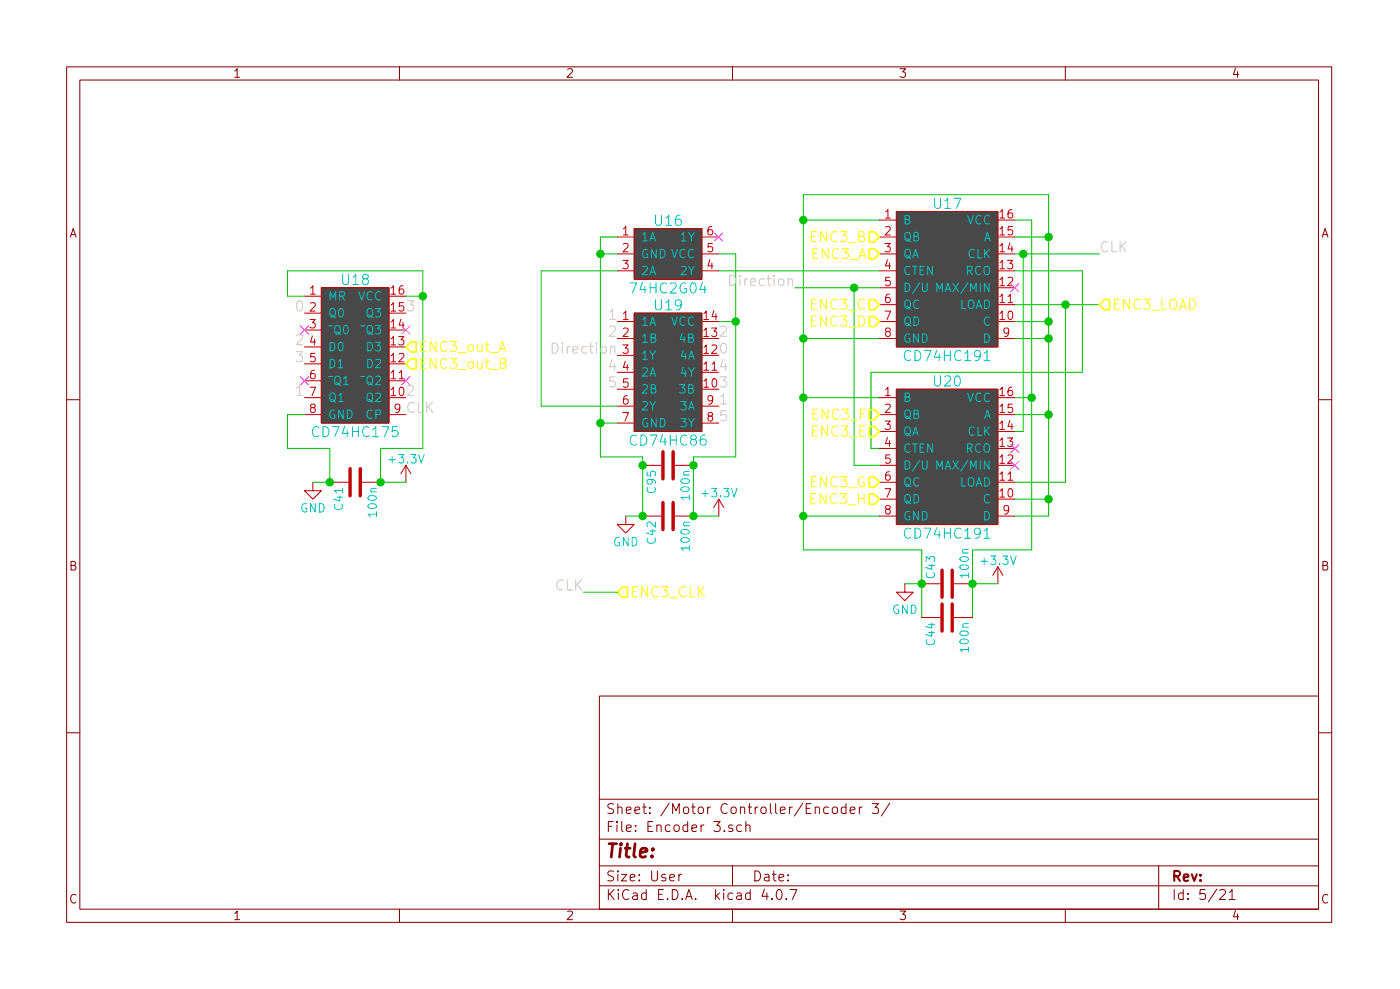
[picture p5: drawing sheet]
<svg xmlns="http://www.w3.org/2000/svg" width="210mm" height="149mm" viewBox="0 0 210 149" stroke-linecap="round" stroke-linejoin="round" font-family="sans-serif">
<g fill="none" stroke="#840000" stroke-width=".15">
<path d="M10 10h190v128.5h-190zM12 12h186v124.5h-186zM35.3 10.7l.3-.4v1.3M35.3 11.6h.7M60 10v2M85.2 10.4l.5-.1 .2 .1 .1 .3-.8 .9h.8M110 10v2M135.2 10.3h.8l-.4 .5a.33 .33 0 0 1 .4 .3v.3l-.3 .2h-.3l-.2-.1M160 10v2M185.5 10.2l-.3 1h.8M185.9 10.7v.9M10.6 35.6l.4-1.3 .4 1.3"/>
<path d="M10.7 35.2h.6M198.6 35.6l.4-1.3 .4 1.3M198.7 35.2h.6M10 60h2M198 60h2M10.7 84.9l.5-.1 .2-.1-.2-.3-.5-.1v1.3h.5l.2-.3a.33 .33 0 0 0-.3-.4M198.7 84.9h.4l.2-.1 .1-.3-.2-.1-.5-.1v1.3h.5l.2-.3a.33 .33 0 0 0-.3-.4M10 110h2M90 104.5h108v32h-108zM198 110h2M11.4 134.4a.6 .6 0 0 0-.8 .2 .6 .6 0 0 0 .1 .8 .41 .41 0 0 0 .7 .1M35.3 137.2l.3-.4v1.3"/>
<path d="M35.3 138.1h.7M60 136.5v2M85.2 136.9l.5-.1 .2 .1 .1 .3-.8 .9h.8M90 133h108M90 130h108M90 126h108M90 120h108M91.4 133.6v1.5M91.4 124.1h.5M91.6 134.2l.6 .9M92.1 123.4h-.7v1.5M92.2 130.9l-.3-.1-.5 .1a.35 .35 0 0 0-.1 .3 .35 .35 0 0 0 .3 .3l.4 .2a.35 .35 0 0 1 .2 .3 .35 .35 0 0 1-.3 .3l-.6-.1"/>
<path d="M92.2 120.8l-.3-.1-.5 .1a.35 .35 0 0 0-.1 .3 .35 .35 0 0 0 .3 .3l.4 .1a.35 .35 0 0 1 .2 .4 .35 .35 0 0 1-.3 .3l-.6-.1M92.2 133.6l-.8 .8M92.7 123.4h-.1l.1 .1v-.1v.1M92.7 123.9v1M92.8 130.8l-.1 .1h.1h.1l-.1-.1v.1M92.8 121.3a.38 .38 0 0 1 .6 .1v.8M92.8 120.7v1.5M92.8 131.3v1M92.9 133.6l-.1 .1h.1v-.1v.1M92.9 134.1v1M93.3 131.3h.8l-.8 1h.8M93.4 123.4v1.3l.2 .2"/>
<path d="M94.1 121.7l.7-.2-.1-.2-.4-.1-.2 .2v.7l.2 .1 .4-.1M94.1 124.4l.7-.2-.1-.2-.4-.1-.2 .2 .1 .7 .1 .1 .4-.1M94.4 133.7a.6 .6 0 0 0-.7 0 .6 .6 0 0 0-.2 .7 .58 .58 0 0 0 .3 .6 .58 .58 0 0 0 .6 0M94.6 131.8l.8-.1-.1-.3-.4-.1-.3 .2 .1 .7 .2 .1 .4-.1M95.1 134.2l.1-.1 .5 .1v.9M95.4 121.7l.7-.2-.1-.2-.4-.1-.2 .2v.7l.2 .1 .4-.1M95.5 124.7v.1v.1l-.1-.1 .1-.1v.2M95.5 124v.1l-.1-.1h.1v.1M95.7 134.4l-.5 .1-.2 .2 .1 .3 .1 .1 .5-.1M96 132.2h.1l-.1 .1-.1-.1h.1v.1M96 131.4h.1l-.1 .1-.1-.1h.1v.1M96.5 121.2h.6"/>
<path d="M96.7 120.7v1.3l.2 .2h.2M97.1 134.2l-.5-.1-.3 .3 .1 .6 .2 .1 .5-.1M97.1 133.6v1.5M97.3 124.1h.5M97.6 122.1h.1l-.1 .1-.1-.1h.1v.1M97.6 121.3h.1l-.1 .1-.1-.1h.1v.1M97.9 130.8v1.2l.2 .3h.4l.2-.3v-1.2M98 123.4h-.7v1.5h.7M98.7 124a.38 .38 0 0 1 .6 .1v.8M98.7 123.9v1M98.9 134.3h.5M99.6 133.6h-.7v1.5h.7"/>
<path d="M99.9 131.4a.37 .37 0 0 0-.5 .1v.2l.5 .2 .1 .1-.2 .3-.4-.1M100.3 135v.1l-.1-.1h.1v.1M100.5 120.6l-1.3 1.9M100.6 131.8l.7-.1-.1-.3-.4-.1-.2 .2 .1 .7 .1 .1 .4-.1M100.6 124l-.4-.1-.3 .3 .1 .5 .2 .2 .4-.1M101 133.6a.76 .76 0 0 1 .8 .7 .76 .76 0 0 1-.8 .8zM101 122.2v-1.5l.5 1 .5-1v1.5M101.3 124a.41 .41 0 0 1 .7 .2v.4a.41 .41 0 0 1-.4 .3 .41 .41 0 0 1-.4-.3zM102 131.3v1M102.4 131.3l-.3 .1-.1 .2M102.5 135v.1l-.1-.1h.1v.1M102.7 121.3a.41 .41 0 0 1 .7 .2v.4a.41 .41 0 0 1-.4 .3 .41 .41 0 0 1-.4-.3z"/>
<path d="M103 135.1l.5-1.5 .5 1.5M103.1 134.7h.7M103.3 124l-.5-.1-.2 .3v.5l.2 .2 .5-.1M103.3 123.4v1.5M103.9 121.2h.5M103.9 124.4l.7-.2v-.2l-.5-.1-.2 .2 .1 .7 .1 .1 .5-.1M104.1 120.7v1.3l.2 .2h.1M104.5 135v.1l-.1-.1h.1v.1M104.9 121.3a.41 .41 0 0 1 .7 .2v.4a.41 .41 0 0 1-.4 .3 .41 .41 0 0 1-.3-.3zM105.3 123.9v1M105.7 123.9l-.3 .1-.1 .2M106.3 121.2v1"/>
<path d="M106.7 121.2l-.3 .1-.1 .2M107.2 123.4h1l-.6 .6 .5 .1 .1 .1-.1 .5-.2 .2h-.5l-.2-.2M107.5 133.6v1.5M107.6 134.5l.5 .6M108.1 134.1l-.6 .6M108.7 133.6l-.1 .1h.1h.1l-.1-.1v.1M108.7 134.1v1M108.8 124.7l.1 .1-.1 .1-.1-.1 .1-.1v.2M109.2 120.8a.6 .6 0 0 0-.7 0 .6 .6 0 0 0-.2 .7 .58 .58 0 0 0 .3 .6 .58 .58 0 0 0 .6 0M109.9 121.3a.41 .41 0 0 1 .7 .2v.4a.41 .41 0 0 1-.4 .3 .41 .41 0 0 1-.4-.3zM110 124a.37 .37 0 0 0-.6 .1l.1 .2 .5 .1 .1 .2-.2 .3-.5-.1M110 130v3"/>
<path d="M110 136.5v2M110 134.2l-.4-.1-.3 .3 .1 .6 .2 .1 .4-.1M110.7 134.2l.1-.1 .5 .1v.9M111.2 121.3a.38 .38 0 0 1 .6 .1v.8M111.2 121.2v1M111.3 134.4l-.5 .1-.2 .2 .1 .3 .1 .1 .5-.1M111.4 124l-.5-.1-.3 .3 .1 .5 .2 .2 .5-.1M112 124a.38 .38 0 0 1 .6 .1v.8M112 123.4v1.5M112.3 121.2h.6M112.5 120.7v1.3l.3 .2h.1M112.7 134.2l-.5-.1-.2 .3v.6l.2 .1 .5-.1"/>
<path d="M112.7 133.6v1.5M113.4 130.8a.76 .76 0 0 1 .8 .7 .76 .76 0 0 1-.8 .8zM113.4 121.2v1M113.8 121.2l-.2 .1-.2 .2M114.4 121.3a.41 .41 0 0 1 .7 .2v.4a.41 .41 0 0 1-.4 .3 .41 .41 0 0 1-.4-.3zM114.8 133.5l-.3 1.1h.9M114.9 131.4l.1-.1 .4 .1 .1 .9M115.2 134.1v1M115.5 131.7h-.5l-.2 .2 .1 .3 .1 .1 .5-.1M115.7 120.7v1.3l.2 .2M116 135v.1l-.1-.1h.1v.1M116 131.3h.6"/>
<path d="M116.2 130.8v1.3l.2 .2h.2M116.5 120.7v1.3l.2 .2M116.8 133.7a.34 .34 0 0 1 .6 .2 .77 .77 0 0 1-.5 1.2 .97 .97 0 0 1-.1-1.4zM117 131.8l.7-.1v-.3l-.5-.1-.2 .2 .1 .7 .1 .1 .5-.1M117.2 121.7l.7-.2v-.2l-.5-.1-.2 .2 .1 .7 .1 .1 .5-.1M118.1 135h.1l-.1 .1-.1-.1h.1v.1M118.4 132.2v.1l-.1-.1h.1v.1M118.4 131.4v.1l-.1-.1h.1v.1M118.6 121.2v1M118.6 133.6h1.1l-.7 1.5M119 121.2l-.3 .1-.1 .2M120.6 120.6l-1.3 1.9"/>
<path d="M121.1 121.4h.5M121.8 120.7h-.7v1.5h.7M122.4 121.3a.38 .38 0 0 1 .7 .1v.8M122.4 121.2v1M124.4 121.3l-.4-.1-.3 .3 .1 .6 .2 .1 .4-.1M125.1 121.3a.41 .41 0 0 1 .7 .2v.4a.41 .41 0 0 1-.4 .3 .41 .41 0 0 1-.4-.3zM127.1 121.3l-.5-.1-.3 .3 .1 .6 .2 .1 .5-.1M127.1 120.7v1.5M127.7 121.7l.7-.2-.1-.2-.4-.1-.2 .2 .1 .7 .1 .1 .4-.1M129.1 121.2v1M129.5 121.2l-.3 .1-.1 .2M131 120.7h.9l-.5 .6 .5 .1v.1v.6l-.3 .1h-.4l-.2-.1"/>
<path d="M133.6 120.6l-1.2 1.9M135.2 136.8h.8l-.4 .5a.33 .33 0 0 1 .4 .2v.4l-.3 .2h-.3l-.2-.1M160 136.5v2M174 130v6.5M176.4 133.6v1.5M177.7 134.2l-.4-.1-.3 .3 .1 .6 .2 .1 .4-.1M177.7 133.6v1.5M178.4 135h.1l-.1 .1-.1-.1h.1v.1M178.4 134.2h.1l-.1 .1-.1-.1h.1v.1M181 133.6h-.7l-.1 .7a.62 .62 0 0 1 .7-.1l.2 .2-.1 .6-.2 .1h-.4l-.2-.1M182.8 133.5l-1.3 1.9M183.2 133.7l.2-.1 .5 .1a.37 .37 0 0 1 .1 .5l-.9 .9h.9"/>
<path d="M184.6 134l.4-.4v1.5M184.6 135.1h.9M185.5 136.7l-.3 1h.8M185.9 137.2v.9M199.4 134.4a.6 .6 0 0 0-.8 .2 .6 .6 0 0 0 .2 .8 .41 .41 0 0 0 .6 .1"/>
</g>
<path d="M176.4 131.6l.7-.1 .1-.2-.1-.4-.2-.1h-.5v1.5M176.7 131.6l.5 .7M177.8 131.8l.7-.1-.1-.3-.4-.1-.2 .2 .1 .7 .1 .1 .4-.1M179 131.3l.3 1 .4-1M180.3 132.2h.1l-.1 .1-.1-.1h.1v.1M180.3 131.4h.1l-.1 .1-.1-.1h.1v.1" fill="none" stroke="#840000" stroke-width=".3"/>
<path d="M91.5 126.7h1.1M92 126.7l-.2 2M93.2 127.4l-.2 1.3M93.3 126.7l-.1 .1v.1l.2-.1-.1-.1-.1 .2M93.9 127.4h.7M94.2 126.7l-.2 1.7 .1 .2 .4 .1M95.4 126.7l-.2 1.7 .2 .3M96.2 128l1-.2-.1-.3-.2-.1-.6 .1-.1 .2-.1 .7 .3 .3 .6-.1M97.9 128.5l.1 .1-.1 .1-.1-.1 .1-.1v.2M98.1 127.5v.1l-.1 .1-.1-.1 .2-.1-.1 .2" fill="none" stroke="#840000" stroke-width=".41"/>
<g fill="none" stroke="#00c200" stroke-width=".15">
<path d="M90.2 38.1h2.5M92.7 35.6h-2.5v33h6.3v8.9h-2.5M107.9 38.1h2.6v30.5h-6.4v8.9h3.8M120.6 33.1h11.5M152.4 33.1h2.5v49.5h-8.9v10.1M152.4 35.6h5.1M152.4 38.1h12.7M153.7 38.1v26.7h-1.3M45.7 44.5h-2.5v-3.8h20.3v26.6h-6.4v5.1h3.9M61 44.5h2.5M92.7 40.7h-11.4v20.3h11.4M107.9 48.3h2.6"/>
<path d="M107.9 40.7h24.2M119.4 43.2h12.7M120.6 59.7h11.5M120.6 50.8h11.5M128.3 43.2v26.7h3.8M152.4 59.7h2.5M152.4 48.3h5.1M152.4 50.8h5.1M152.4 40.7h10.2v15.2h-31.8v11.4h1.3M152.4 45.8h12.7M160 45.8v26.6h-7.6M45.7 62.3h-2.5v5h6.3v5.1h-2.5"/>
<path d="M90.2 63.5h2.5M120.6 77.5h11.5M152.4 77.5h5.1v-48.3h-36.9v53.4h17.8v10.1M152.4 62.3h5.1M152.4 75h5.1M87.6 88.9h5.1M135.9 87.7h2.5M146 87.7h3.9"/>
</g>
<g fill="#00c200" stroke="#00c200" stroke-width=".25">
<circle cx="120.7" cy="33.1" r=".51"/>
<circle cx="157.5" cy="35.6" r=".51"/>
<circle cx="157.5" cy="48.3" r=".51"/>
<circle cx="157.5" cy="50.8" r=".51"/>
<circle cx="157.5" cy="62.3" r=".51"/>
<circle cx="157.5" cy="75" r=".51"/>
<circle cx="160" cy="45.8" r=".51"/>
<circle cx="120.7" cy="59.7" r=".51"/>
<circle cx="120.7" cy="50.8" r=".51"/>
<circle cx="154.9" cy="59.7" r=".51"/>
<circle cx="120.7" cy="77.5" r=".51"/>
<circle cx="128.3" cy="43.2" r=".51"/>
<circle cx="49.5" cy="72.4" r=".51"/>
<circle cx="57.2" cy="72.4" r=".51"/>
<circle cx="146.1" cy="87.7" r=".51"/>
<circle cx="138.4" cy="87.7" r=".51"/>
<circle cx="104.1" cy="77.5" r=".51"/>
<circle cx="96.5" cy="77.5" r=".51"/>
<circle cx="153.7" cy="38.1" r=".51"/>
<circle cx="63.5" cy="44.5" r=".51"/>
<circle cx="110.5" cy="48.3" r=".51"/>
<circle cx="90.2" cy="63.5" r=".51"/>
<circle cx="90.2" cy="38.1" r=".51"/>
<circle cx="96.5" cy="69.9" r=".51"/>
<circle cx="104.1" cy="69.9" r=".51"/>
</g>
<g fill="#484848" stroke="#484848" stroke-width=".15">
<path d="M134.6 31.8h15.3v20.3h-15.3z"/>
<path d="M134.6 58.5h15.3v20.3h-15.3z"/>
<path d="M48.3 43.2h10.1v20.3h-10.1z"/>
<path d="M95.2 47h10.2v17.8h-10.2z"/>
<path d="M95.2 34.3h10.2v7.6h-10.2z"/>
</g>
<g fill="none" stroke="#c20000" stroke-width=".15">
<path d="M92.7 35.6h2.5M92.7 38.1h2.5M93.5 39.1h.8l-.4 .5 .4 .1v.5l-.2 .2h-.4l-.2-.2M93.6 34.4l.4-.4v1.3M93.6 36.7l.5-.1 .2 .1v.2v.2l-.8 .7h.8M93.6 35.3h.7M95.2 34.3h10.2v7.6h-10.2zM105.4 35.6h2.5M105.4 38.1h2.5M106.6 39l-.3 .9h.8M106.9 34a.47 .47 0 0 0-.6 .5l.1 .7 .4 .1 .2-.1v-.5l-.1-.2h-.3l-.3 .2M106.9 39.5v.9"/>
<path d="M107 36.6h-.6l-.1 .5 .2-.1 .5 .1v.6l-.2 .1h-.3l-.2-.1M132.1 33.1h2.5M132.1 35.6h2.5M132.1 38.1h2.5M132.9 36.6h.8l-.4 .4 .4 .1v.6l-.2 .1h-.4l-.2-.1M133 31.8l.3-.3v1.2M133 34.1l.5-.1 .2 .1v.3v.1l-.8 .8h.8M133 32.7h.7M133.3 39l-.3 .9h.8M133.6 39.5v.9M134.6 31.8h15.3v20.3h-15.3zM149.9 33.1h2.5"/>
<path d="M149.9 35.6h2.5M149.9 38.1h2.5M150.2 39.5l.3-.4v1.3M150.2 36.9l.3-.3v1.2M150.2 34.4l.3-.4v1.3M150.2 31.8l.3-.3v1.2M150.2 32.7h.7M150.2 37.8h.7M150.2 35.3h.7M151.3 39.1h.8l-.4 .5 .3 .1v.5l-.1 .2h-.4l-.2-.2M151.7 36.5l-.3 .9h.7M152 31.5a.47 .47 0 0 0-.6 .5l.1 .7h.4l.1-.1 .1-.4-.1-.2h-.4l-.2 .2"/>
<path d="M152 37v.8M152 34h-.6v.6l.2-.1 .4 .1v.6l-.1 .1h-.3l-.2-.1M45.7 59.7h2.6M45.7 44.5h2.6M45.7 47h2.6M45.7 49.6h2.6M45.7 52.1h2.6M45.7 54.6h2.6M45.7 57.2h2.6M46.6 48h.7l-.4 .5 .4 .1v.5l-.2 .2h-.4l-.1-.2M46.6 58.1h.8l-.5 1.3M46.6 43.3l.4-.4v1.3"/>
<path d="M46.6 45.5l.5-.1 .2 .1v.3v.2l-.7 .7h.7M46.6 44.2h.7M46.9 50.5l-.3 .9h.8M47.2 55.6a.47 .47 0 0 0-.6 .5l.1 .7 .4 .1 .2-.2v-.4l-.1-.2h-.3l-.3 .2M47.2 50.9v.9M47.3 53.1h-.6l-.1 .6 .2-.2 .5 .2v.5l-.2 .1h-.3l-.2-.1M48.3 43.2h10.1v20.3h-10.1zM58.4 59.7h2.6M58.4 44.5h2.6M58.4 47h2.6M58.4 49.6h2.6M58.4 52.1h2.6"/>
<path d="M58.4 54.6h2.6M58.4 57.2h2.6M58.7 58.5l.4-.4v1.3M58.7 56l.4-.4v1.3M58.7 53.4l.4-.3v1.2M58.7 50.9l.4-.4v1.3M58.7 48.3l.4-.3v1.3M58.7 45.8l.4-.4v1.3M58.7 43.3l.4-.4v1.3M58.7 59.4h.7M58.7 44.2h.7M58.7 56.9h.7"/>
<path d="M58.7 54.3h.7M58.7 51.8h.7M58.7 49.3h.7M58.7 46.7h.7M59.9 50.5h.8l-.5 .5 .4 .1v.6l-.2 .1h-.4l-.1-.1M59.9 56l.4-.4v1.3M59.9 53.2l.5-.1 .2 .1 .1 .2-.1 .2-.7 .7h.8M59.9 56.9h.8M60 58.2l.4-.1a.72 .72 0 0 1-.2 1.3l-.2-.1-.1-.4zM60.2 47.9l-.3 .9h.8M60.5 42.9a.47 .47 0 0 0-.6 .5l.1 .7 .4 .1 .2-.2 .1-.4-.2-.2h-.3l-.3 .2M60.5 48.4v.9"/>
<path d="M60.6 45.4h-.6l-.1 .6 .2-.1 .5 .1v.6l-.2 .1h-.3l-.2-.1M92.7 40.7h2.5M92.7 48.3h2.5M92.7 50.8h2.5M92.7 53.4h2.5M92.7 55.9h2.5M92.7 58.5h2.5M93.5 51.8h.8l-.4 .5 .4 .1v.5l-.2 .2h-.4l-.2-.2M93.6 47.1l.4-.4v1.3M93.6 49.4l.5-.1 .2 .1v.2v.2l-.8 .7h.8M93.6 48h.7M93.9 54.3l-.3 .9h.8"/>
<path d="M94.2 59.4a.47 .47 0 0 0-.6 .5l.1 .7 .4 .1 .2-.1v-.5l-.1-.2h-.3l-.3 .2M94.2 54.7v.9M94.3 56.9h-.6l-.1 .6 .2-.1 .5 .1v.5l-.2 .1h-.3l-.2-.1M95.2 47h10.2v17.8h-10.2zM105.4 40.7h2.5M105.4 48.3h2.5M105.4 50.8h2.5M105.4 53.4h2.5M105.4 55.9h2.5M105.4 58.5h2.5M105.7 57.2l.4-.3v1.2M105.7 54.7l.4-.4v1.3"/>
<path d="M105.7 52.2l.4-.4v1.3M105.7 49.6l.4-.3v1.2M105.7 47.1l.4-.4v1.3M105.7 48h.7M105.7 58.1h.7M105.7 55.6h.7M105.7 53.1h.7M105.7 50.5h.7M106.9 49.3h.7l-.4 .4 .4 .1v.6l-.2 .1h-.4l-.1-.1M106.9 54.7l.4-.4v1.3M106.9 51.9l.5-.1 .2 .1v.3v.1l-.7 .8h.7M106.9 55.6h.7"/>
<path d="M107 59.9l-.2 .3h-.2l-.3-.3 .1-.4 .4-.1 .2 .1a.85 .85 0 0 1-.3 1.2h-.3M107 57l.3-.1a.72 .72 0 0 1-.1 1.2l-.2-.1-.1-.3zM107.2 46.6l-.3 1h.8M107.5 47.1v.9M132.1 40.7h2.5M132.1 43.2h2.5M132.1 45.8h2.5M132.1 48.3h2.5M132.1 50.8h2.5M132.1 59.7h2.5M132.9 46.7h.9l-.6 1.3M133 58.5l.3-.4v1.3"/>
<path d="M133 59.4h.7M133.2 49.8l-.2-.2v-.2l.2-.1 .5 .1v.3l-.6 .1-.1 .2v.4l.2 .1h.3l.2-.2v-.4l-.2-.1M133.6 44.2a.47 .47 0 0 0-.6 .5l.1 .7h.4l.2-.1v-.4l-.1-.2h-.4l-.2 .2M133.7 41.6h-.7v.6l.2-.1 .5 .1v.6l-.2 .1h-.3l-.2-.1M134.6 58.5h15.3v20.3h-15.3zM149.9 40.7h2.5M149.9 43.2h2.5M149.9 45.8h2.5M149.9 48.3h2.5M149.9 50.8h2.5M149.9 59.7h2.5M150.2 47.1l.3-.4v1.3"/>
<path d="M150.2 44.5l.3-.3v1.2M150.2 42l.3-.4v1.3M150.2 58.5l.3-.4v1.3M150.2 48h.7M150.2 45.4h.7M150.2 42.9h.7M150.2 40.4h.7M150.2 59.4h.7M151.4 44.5l.3-.3v1.2M151.4 41.7l.5-.1 .1 .1 .1 .3-.1 .2-.7 .7h.8M151.4 45.4h.7M151.5 49.8l-.2 .2h-.3l-.2-.2 .1-.5h.4l.1 .1a.85 .85 0 0 1-.3 1.1h-.2"/>
<path d="M151.5 46.8l.3-.1a.72 .72 0 0 1-.1 1.3l-.2-.1-.1-.4zM152 58.1a.47 .47 0 0 0-.6 .6l.1 .6 .4 .1 .1-.1 .1-.4-.1-.2-.4-.1-.2 .3M45.7 62.3h2.6M46.9 61.2l-.3-.2 .1-.2 .2-.1 .4 .1v.3l-.6 .2-.1 .2 .1 .3 .2 .2h.2l.2-.3v-.4l-.2-.1M47 72.4v1.3h1.3l-1.3 1.3-1.3-1.3h1.3M49.5 72.4h2.8M54.4 72.4h2.7M58.4 62.3h2.6M60 61.2l-.2 .3h-.2l-.3-.3 .1-.5h.4l.2 .1a.85 .85 0 0 1-.3 1.2h-.3M61 69.9l-.8 1.3M61 69.9v2.5M61 69.9l.7 1.3"/>
<path d="M92.7 61h2.5M92.7 63.5h2.5M93.5 62h.9l-.5 1.2M94 77.5v1.3h1.2l-1.2 1.2-1.3-1.2h1.3M96.5 69.9h2.8M96.5 77.5h2.8M101.3 69.9h2.8M101.3 77.5h2.8M105.4 61h2.5M105.4 63.5h2.5M106.6 62.5l-.3-.2 .1-.2 .2-.1 .4 .1v.3l-.6 .1-.1 .2 .1 .4 .2 .1h.2l.2-.2v-.4l-.2-.1M107.9 75l-.7 1.2"/>
<path d="M107.9 75v2.5M107.9 75l.8 1.2M132.1 62.3h2.5M132.1 64.8h2.5M132.1 67.3h2.5M132.1 69.9h2.5M132.1 72.4h2.5M132.1 75h2.5M132.1 77.5h2.5M132.9 63.2h.8l-.4 .5 .4 .1v.6l-.2 .1h-.4l-.2-.1M132.9 73.4h.9l-.6 1.3M133 60.8l.5-.1 .2 .1v.2v.2l-.8 .8h.8"/>
<path d="M133.2 76.5l-.2-.3v-.2l.2-.1 .5 .1v.3l-.6 .2-.1 .2v.4l.2 .1h.3l.2-.3v-.3l-.2-.1M133.3 65.7l-.3 .9h.8M133.6 70.8a.47 .47 0 0 0-.6 .6l.1 .6 .4 .1 .2-.1v-.4l-.1-.2-.4-.1-.2 .3M133.6 66.2v.8M133.7 68.3h-.7v.6l.2-.1 .5 .1v.5l-.2 .2h-.3l-.2-.2M149.9 62.3h2.5M149.9 64.8h2.5M149.9 67.3h2.5M149.9 69.9h2.5M149.9 72.4h2.5M149.9 75h2.5M149.9 77.5h2.5"/>
<path d="M150.2 73.7l.3-.3v1.3M150.2 71.2l.3-.4v1.3M150.2 68.7l.3-.4v1.3M150.2 66.1l.3-.3v1.2M150.2 63.6l.3-.4v1.3M150.2 61l.3-.3v1.3M150.2 74.7h.7M150.2 72.1h.7M150.2 69.6h.7M150.2 67h.7M150.2 64.5h.7M150.2 62h.7"/>
<path d="M151.3 65.8h.8l-.4 .4 .3 .2v.5l-.1 .1h-.4l-.2-.1M151.4 71.2l.3-.4v1.3M151.4 68.4l.5-.1 .1 .1 .1 .3-.1 .1-.7 .8h.8M151.4 72.1h.7M151.5 76.5l-.2 .2h-.3l-.2-.2 .1-.5 .4-.1 .1 .1a.85 .85 0 0 1-.3 1.2h-.2M151.5 73.5l.3-.1a.72 .72 0 0 1-.1 1.3l-.2-.2-.1-.3zM151.7 63.2l-.3 .9h.7M152 63.6v.9M152 60.7h-.6v.6l.2-.1 .4 .1v.5l-.1 .2h-.3l-.2-.2M135.9 87.7v1.2h1.3l-1.3 1.3-1.3-1.3h1.3M138.4 87.7h2.8M138.4 92.7h2.8"/>
<path d="M143.3 87.7h2.7M143.3 92.7h2.7M149.9 85.1l-.8 1.3M149.9 85.1v2.6M149.9 85.1l.7 1.3"/>
</g>
<g fill="none" stroke="#00c2c2" stroke-width=".15">
<path d="M96.5 35.3l.4-.4v1.3M96.5 36.2h.7M97.2 37.5a.63 .63 0 0 0-.7 .5 .63 .63 0 0 0 .4 .7l.4-.1v-.4h-.2M97.6 36.2l.4-1.3 .5 1.3M97.7 35.8h.6M98.5 32.3v1.3a.48 .48 0 0 0 .4 .3 .48 .48 0 0 0 .4-.3v-1.3M98.6 37.4v1.3l-.8-1.3v1.3M99.2 37.4a.66 .66 0 0 1 .7 .5 .66 .66 0 0 1-.3 .7l-.4 .1zM100 32.7l.4-.4v1.5M100 33.8h.9M100.9 37.4l.4 1.3 .4-1.3M102.2 32.3a.62 .62 0 0 0-.8 .7v.6a.48 .48 0 0 0 .5 .3 .48 .48 0 0 0 .4-.3v-.4a.48 .48 0 0 0-.4-.3 .48 .48 0 0 0-.5 .3"/>
<path d="M102.3 35.3l.4-.4v1.3M102.3 36.2h.7M102.9 37.5a.5 .5 0 0 0-.7 .1 .5 .5 0 0 0-.1 .6 .47 .47 0 0 0 .2 .4 .47 .47 0 0 0 .6 0M103.4 40l.4 .6 .5-.6M103.4 34.9l.4 .7 .5-.7M103.8 35.6v.6M104.1 37.5a.5 .5 0 0 0-.6 .1 .5 .5 0 0 0-.1 .6 .47 .47 0 0 0 .2 .4 .47 .47 0 0 0 .5 0M135.9 32.9l.7-.1v-.2l-.1-.2h-.6v1.2h.5l.3-.2a.33 .33 0 0 0-.3-.5M136.1 35h.5a.83 .83 0 0 1-.2 1.2 .44 .44 0 0 1-.5-.5v-.6zM136.1 37.5h.5a.83 .83 0 0 1-.2 1.2 .44 .44 0 0 1-.5-.4v-.7zM136.1 35.9h.3l.4 .4M136.1 38.4l.3 .1 .4 .3"/>
<path d="M137 40h.7M137.1 38.7l.4-1.3 .4 1.3M137.2 38.3h.6M137.3 35.5l.6-.1v-.3l-.1-.1-.5-.1v1.3h.4l.3-.3a.33 .33 0 0 0-.3-.4M137.4 40v1.3M138.8 40h-.6v1.3h.6M140 40v1.3l-.7-1.3v1.3M140.4 29.8v1.2a.48 .48 0 0 0 .4 .3 .48 .48 0 0 0 .4-.3v-1.2M141.9 30.2l.4-.4v1.5M141.9 31.3h.9M143.3 29.8h1l-.7 1.5M145.3 32.4l.4 1.2 .5-1.2"/>
<path d="M146.3 37.5a.5 .5 0 0 0-.6 .1 .5 .5 0 0 0-.2 .6 .47 .47 0 0 0 .3 .4 .47 .47 0 0 0 .5 0M146.9 37.4v1.3h.6M147.3 32.5a.5 .5 0 0 0-.6 0 .5 .5 0 0 0-.1 .6 .47 .47 0 0 0 .2 .5 .47 .47 0 0 0 .5-.1M147.9 36.2l.4-1.3 .4 1.3M147.9 37.4v1.3M148 35.8h.6M148.1 38l.5 .7M148.6 32.5a.5 .5 0 0 0-.6 0 .5 .5 0 0 0-.2 .6 .47 .47 0 0 0 .3 .5 .47 .47 0 0 0 .5-.1M148.6 37.4l-.7 .8M49.3 48.9h.6M49.3 56.5h.6M49.6 45.1v-1.3l.4 .9 .4-.9v1.3"/>
<path d="M49.6 46.5a.44 .44 0 0 1 .6-.1 .83 .83 0 0 1-.1 1.2 .44 .44 0 0 1-.6-.4zM49.6 51.4a.66 .66 0 0 1 .7 .4 .66 .66 0 0 1-.2 .8l-.5 .1zM49.6 54a.66 .66 0 0 1 .7 .4 .66 .66 0 0 1-.2 .7l-.5 .1zM49.6 59.2a.44 .44 0 0 1 .6-.1 .83 .83 0 0 1-.1 1.2 .44 .44 0 0 1-.6-.4zM49.8 47.3l.2 .1 .4 .3M50.3 49.1a.44 .44 0 0 1 .6-.2 .83 .83 0 0 1-.1 1.2 .44 .44 0 0 1-.5-.4zM50.3 56.7a.44 .44 0 0 1 .6-.2 .83 .83 0 0 1-.1 1.3 .44 .44 0 0 1-.5-.5zM50.5 49.8l.2 .1 .5 .3M50.5 57.5h.2l.5 .4M50.8 54.3l.4-.3v1.2M50.8 55.2h.7M50.9 59.4l.3-.4v1.3"/>
<path d="M50.9 51.5l.3-.1a.72 .72 0 0 1-.1 1.3l-.2-.1-.1-.4zM51 46.4l.3-.1a.72 .72 0 0 1-.2 1.3l-.1-.1-.1-.4zM51 44.5l.6-.1 .1-.2v-.3l-.7-.1v1.3M51.3 44.5l.4 .6M51.5 41.2v1.2a.48 .48 0 0 0 .4 .3 .48 .48 0 0 0 .4-.3v-1.2M51.6 56.9l.3-.4v1.3M51.6 57.8h.7M51.7 49l.3-.1a.72 .72 0 0 1-.1 1.2l-.2-.1-.1-.3zM53 41.6l.4-.4v1.5M53 42.7h.9M53.9 43.8l.4 1.3 .4-1.3M54.2 48.9h.6"/>
<path d="M54.2 56.5h.6M54.7 41.9l-.3-.3 .1-.2a.48 .48 0 0 1 .7 0l.1 .2-.3 .3a.47 .47 0 0 0-.6 .2v.3a.48 .48 0 0 0 .5 .3 .48 .48 0 0 0 .4-.3v-.3l-.3-.2M55.2 56.7a.44 .44 0 0 1 .6-.2 .83 .83 0 0 1-.1 1.3 .44 .44 0 0 1-.6-.5zM55.2 49.1a.44 .44 0 0 1 .6-.2 .83 .83 0 0 1-.1 1.2 .44 .44 0 0 1-.6-.4zM55.2 46.5a.44 .44 0 0 1 .6-.1 .83 .83 0 0 1-.1 1.2 .44 .44 0 0 1-.6-.4zM55.2 54a.66 .66 0 0 1 .7 .4 .66 .66 0 0 1-.2 .7l-.5 .1zM55.2 51.4a.66 .66 0 0 1 .7 .4 .66 .66 0 0 1-.2 .8l-.5 .1zM55.3 59.1h.5a.83 .83 0 0 1-.1 1.2 .44 .44 0 0 1-.6-.4l.1-.7zM55.3 57.5h.3l.4 .4M55.3 49.8l.3 .1 .4 .3M55.3 47.3l.3 .1 .4 .3M55.9 43.9a.5 .5 0 0 0-.6 0 .5 .5 0 0 0-.2 .6 .47 .47 0 0 0 .2 .5 .47 .47 0 0 0 .6-.1"/>
<path d="M56.4 51.4h.7l-.4 .5 .4 .1v.6l-.2 .1h-.4l-.1-.1M56.4 48.9h.7l-.4 .5 .4 .1v.5l-.2 .1h-.4l-.1-.1M56.4 46.3h.7l-.4 .5 .4 .1v.6l-.2 .1h-.4l-.1-.1M56.4 59.1l.5-.1 .2 .1v.3v.2l-.7 .7h.7M56.4 56.6l.5-.1 .2 .1v.3v.1l-.7 .8h.7M56.4 54.1l.5-.1 .2 .1v.2v.2l-.7 .7h.7M57.1 43.9a.5 .5 0 0 0-.6 0 .5 .5 0 0 0-.1 .6 .47 .47 0 0 0 .2 .5 .47 .47 0 0 0 .5-.1M94.6 42.5h1l-.6 1.5M96.5 42.4l-.4 1.1h1M96.5 48l.4-.4v1.3M96.5 50.5l.4-.4v1.3M96.5 53l.4-.3v1.3"/>
<path d="M96.5 55.3l.5-.1 .2 .1v.3v.2l-.8 .7h.8M96.5 57.9l.5-.1 .2 .1v.2v.2l-.8 .7h.8M96.5 40.1l.5-.1 .2 .1v.2v.2l-.8 .8h.8M96.5 48.9h.7M96.5 51.4h.7M96.5 54h.7M96.9 43v1M97.6 48.9l.4-1.3 .5 1.3M97.6 52.7l.4 .6 .5-.6M97.6 56.5l.4-1.3 .5 1.3M97.6 41.3l.4-1.3 .5 1.3M97.6 42.5v1.5"/>
<path d="M97.6 43.2h.9M97.7 48.5h.6M97.7 56.1h.6M97.7 40.9h.6M97.8 50.7l.6-.1 .1-.2-.2-.2-.5-.1v1.3h.5l.2-.2a.33 .33 0 0 0-.3-.5M97.8 58.3l.6-.1 .1-.2-.2-.2h-.5v1.2h.5l.2-.2a.33 .33 0 0 0-.3-.5M98 53.3v.7M98.5 45v1.3a.48 .48 0 0 0 .4 .3 .48 .48 0 0 0 .4-.3v-1.3M98.5 42.5v1.5M100 45.4l.4-.4v1.5M100 46.5h.9M100.1 42.6a.62 .62 0 0 0-.7 0 .62 .62 0 0 0-.2 .7 .58 .58 0 0 0 .3 .6 .58 .58 0 0 0 .6-.1"/>
<path d="M100.7 42.6l.2-.1h.4l.2 .1 .1 .3-.1 .2-.9 .9h1M100.9 47.6l.4 1.3 .4-1.3M102.1 57.8h.8l-.5 .4 .4 .1v.6l-.2 .1h-.3l-.2-.1M102.3 45.7a.48 .48 0 0 1-.4 .3 .48 .48 0 0 1-.5-.3l.1-.5a.48 .48 0 0 1 .7 0 1 1 0 0 1-.3 1.3h-.3M102.3 40.1l.5-.1 .2 .1v.2v.2l-.7 .8h.7M102.4 50.1l-.2 .9h.7M102.6 55.1l-.3 1h.8M102.6 52.6l-.3 .9h.8M102.7 50.6v.8M102.9 47.7a.5 .5 0 0 0-.7 0 .5 .5 0 0 0-.1 .6 .47 .47 0 0 0 .2 .5 .47 .47 0 0 0 .6-.1M102.9 53.1v.9M102.9 55.6v.9"/>
<path d="M103 42.6a.75 .75 0 0 0-.9 .5 .75 .75 0 0 0 .5 .9l.5-.2v-.5h-.3M103.4 58.3l.6-.1 .1-.2-.1-.2h-.6v1.2h.5l.2-.2a.33 .33 0 0 0-.2-.5M103.4 55.2l.4 .7 .5-.7M103.4 54l.4-1.3 .5 1.3M103.4 50.7l.6-.1 .1-.2-.1-.2-.6-.1v1.3h.5l.2-.2a.33 .33 0 0 0-.2-.5M103.6 53.6h.5M103.8 42.6a.36 .36 0 0 1 .4-.1 .36 .36 0 0 1 .3 .3 .77 .77 0 0 1-.5 1.2 .89 .89 0 0 1-.2-1.4zM103.8 40.6v.7M103.8 55.9v.6M104.1 47.7a.5 .5 0 0 0-.6 0 .5 .5 0 0 0-.1 .6 .47 .47 0 0 0 .2 .5 .47 .47 0 0 0 .5-.1M105.5 42.4l-.4 1.1h1M105.8 43v1"/>
<path d="M135.9 42.5a.66 .66 0 0 1 .8 .4 .66 .66 0 0 1-.3 .8l-.5 .1zM135.9 45.2a.44 .44 0 0 1 .7-.1 .83 .83 0 0 1-.2 1.2 .44 .44 0 0 1-.5-.4zM135.9 59.6l.7-.1v-.2l-.1-.2-.6-.1v1.3h.5l.3-.2a.33 .33 0 0 0-.3-.5M136.1 47.7h.5a.83 .83 0 0 1-.2 1.2 .44 .44 0 0 1-.5-.5v-.6zM136.1 46l.3 .1 .4 .3M136.1 48.6h.3l.4 .4M136.6 50.2a.63 .63 0 0 0-.8 .5 .63 .63 0 0 0 .5 .7l.4-.1v-.4h-.3M136.7 40.1a.5 .5 0 0 0-.7 0 .5 .5 0 0 0-.1 .6 .47 .47 0 0 0 .2 .5 .47 .47 0 0 0 .6-.1M136.8 52.8a.62 .62 0 0 0-.8 0 .62 .62 0 0 0-.2 .7 .58 .58 0 0 0 .3 .6 .58 .58 0 0 0 .7-.1M137.3 47.6a.66 .66 0 0 1 .7 .4 .66 .66 0 0 1-.3 .8l-.4 .1zM137.4 52.6a.77 .77 0 0 1 .9 .8 .77 .77 0 0 1-.9 .8zM137.9 50.1v1.3l-.7-1.3v1.3"/>
<path d="M138 45.2a.5 .5 0 0 0-.6 0 .5 .5 0 0 0-.2 .6 .47 .47 0 0 0 .2 .5 .47 .47 0 0 0 .6-.1M138.1 42.4l-1.1 1.7M138.2 40.6h.4M138.5 42.5v1l.3 .3h.2l.2-.3v-1M138.5 50.1a.66 .66 0 0 1 .7 .5 .66 .66 0 0 1-.2 .7l-.5 .1zM138.8 52.6h1l-.6 1.6M140.4 56.4v1.3a.48 .48 0 0 0 .4 .3 .48 .48 0 0 0 .4-.3v-1.3M140.7 43.8v-1.3l.4 .9 .4-.9v1.3M140.7 52.6l-.4 1.1h1M141 53.1v1.1M141.8 52.6v1.6M141.8 53.4h.9"/>
<path d="M141.9 56.6l.2-.2h.4l.2 .2 .1 .3-.1 .2-.9 .9h1M142 43.8l.4-1.3 .4 1.3M142.1 43.4h.6M142.7 52.6v1.6M143.1 42.5l.8 1.3M143.6 56.5a.36 .36 0 0 1 .5 .2 .77 .77 0 0 1-.4 1.3 .98 .98 0 0 1-.1-1.5zM143.9 42.5l-.8 1.3M144.3 52.8a.62 .62 0 0 0-.7 0 .62 .62 0 0 0-.2 .7 .58 .58 0 0 0 .3 .6 .58 .58 0 0 0 .6-.1M144.4 45.1v1.2h.7M144.9 53.1l.4-.5v1.6M144.9 54.2h.9M145.3 40.6h.6l.1-.2-.1-.3-.6-.1v1.3"/>
<path d="M145.3 59l.4 1.3 .5-1.3M145.4 42.4l-1.1 1.7M145.6 45.1h.5a.83 .83 0 0 1-.2 1.2 .44 .44 0 0 1-.5-.4l.1-.7zM145.6 40.6l.4 .7M145.8 43.8v-1.3l.4 .9 .4-.9v1.3M146.6 46.3l.4-1.2 .4 1.2M146.7 46h.6M147.2 53.3a.48 .48 0 0 1-.4 .3 .48 .48 0 0 1-.5-.3l.1-.5a.48 .48 0 0 1 .7 0 1 1 0 0 1-.3 1.4h-.3M147.2 42.5v1.3M147.3 40.1a.5 .5 0 0 0-.7 0 .5 .5 0 0 0-.1 .6 .47 .47 0 0 0 .2 .5 .47 .47 0 0 0 .6-.1M147.3 59.1a.5 .5 0 0 0-.6 0 .5 .5 0 0 0-.1 .6 .47 .47 0 0 0 .2 .5 .47 .47 0 0 0 .5 0M147.8 53.1l.4-.5v1.6"/>
<path d="M147.8 54.2h.9M147.8 40.2a.44 .44 0 0 1 .6-.2 .83 .83 0 0 1-.1 1.3 .44 .44 0 0 1-.5-.5zM147.9 50.1a.66 .66 0 0 1 .7 .5 .66 .66 0 0 1-.2 .7l-.5 .1zM147.9 45.1a.66 .66 0 0 1 .7 .4 .66 .66 0 0 1-.2 .8h-.5zM148.5 42.5v1.3l-.7-1.3v1.3M148.6 47.7a.5 .5 0 0 0-.6 0 .5 .5 0 0 0-.2 .6 .47 .47 0 0 0 .3 .5 .47 .47 0 0 0 .5-.1M148.6 59.1a.5 .5 0 0 0-.6 0 .5 .5 0 0 0-.2 .6 .47 .47 0 0 0 .3 .5 .47 .47 0 0 0 .5 0M46 75.7a.63 .63 0 0 0-.7 .4 .63 .63 0 0 0 .4 .8l.4-.1v-.5h-.3M47.3 75.6v1.3l-.7-1.3v1.3M47.9 64.2a.62 .62 0 0 0-.8 0 .62 .62 0 0 0-.2 .7 .58 .58 0 0 0 .3 .6 .58 .58 0 0 0 .7-.1M48 75.6a.66 .66 0 0 1 .7 .4 .66 .66 0 0 1-.3 .8l-.4 .1zM48.5 64.1a.77 .77 0 0 1 .9 .7 .77 .77 0 0 1-.9 .8z"/>
<path d="M49.8 60l.2 .1 .4 .3M49.9 64.1h1l-.6 1.5M50.2 61.6a.63 .63 0 0 0-.7 .5 .63 .63 0 0 0 .4 .7l.4-.1v-.4h-.2M50.3 75.7a.5 .5 0 0 0 0 .7 .5 .5 0 0 0 .6 .1 .47 .47 0 0 0 .5-.2 .47 .47 0 0 0-.1-.6M50.6 74.7h.9M50.9 60.3h.7M51 74.5v.7l-.9-.2M51.5 73.7h-1.3l.3 .3M51.5 73.3v.7M51.6 61.6v1.2l-.7-1.2v1.2M51.8 64l-.4 1.1h1M52.1 64.6v1"/>
<path d="M52.2 61.6a.66 .66 0 0 1 .7 .4 .66 .66 0 0 1-.2 .8h-.5zM52.9 64.1v1.5M52.9 64.8h.9M53.8 64.1v1.5M55.3 75.8a.76 .76 0 0 1 1.2 .3 .83 .83 0 0 1-1.2 0zM55.3 74.6a.76 .76 0 0 1 1.2 .3 .83 .83 0 0 1-1.2 0zM55.3 60l.3 .1 .4 .3M55.4 64.2a.62 .62 0 0 0-.7 0 .62 .62 0 0 0-.2 .7 .58 .58 0 0 0 .3 .6 .58 .58 0 0 0 .6-.1M55.7 73.9h.8M55.9 61.7a.5 .5 0 0 0-.6 0 .5 .5 0 0 0-.2 .6 .47 .47 0 0 0 .2 .5 .47 .47 0 0 0 .6-.1M56 64.5l.4-.4v1.5M56 65.6h.9"/>
<path d="M56.4 62.2h.6l.1-.2v-.3l-.7-.1v1.2M56.5 77.2h-1.2l.3 .4M56.5 73.3l-.7 .1-.1 .3 .1 .2M56.5 76.9v.7M57.4 64.1h1l-.7 1.5M58.4 69h1M58.9 68.6v.9M59.7 64.1h-.7l-.1 .7 .2-.2 .5 .1 .2 .2v.4l-.3 .3h-.4l-.2-.2M59.9 68.3h.8l-.5 .4 .4 .1v.6l-.2 .1h-.4l-.1-.1M61.2 69.4v.1M61.7 68.3h.8l-.4 .4 .3 .1v.6l-.1 .1h-.4l-.2-.1M62.9 68.3l.4 1.2 .4-1.2"/>
<path d="M95.6 65.5a.62 .62 0 0 0-.8 0 .62 .62 0 0 0-.2 .7 .58 .58 0 0 0 .3 .6 .58 .58 0 0 0 .7-.1M96.2 65.3a.77 .77 0 0 1 .9 .8 .77 .77 0 0 1-.9 .8zM96.5 60.4l.5-.1 .2 .1v.3v.1l-.8 .8h.8M97.2 70.8v.6l.6 .1-.1-.2 .1-.5h.5l.2 .2v.3l-.2 .2M97.2 62.9a.63 .63 0 0 0-.7 .5 .63 .63 0 0 0 .4 .7l.4-.1v-.4h-.2M97.3 73.2a.5 .5 0 0 0 0 .6 .5 .5 0 0 0 .6 .2 .47 .47 0 0 0 .5-.3 .47 .47 0 0 0-.1-.5M97.6 79.7h.9M97.6 60.3l.4 .7 .5-.7M97.6 65.3h1.1l-.7 1.6M97.7 72l.3 .2v.3l-.3 .2-.5-.1v-.4l.1-.2a.85 .85 0 0 1 1.2 .3v.3M98 79.6v.7l-.9-.3M98 61v.6"/>
<path d="M98.5 78.4v.8l-.8-.8h-.2h-.2l-.1 .2 .1 .5M98.6 62.8v1.3l-.8-1.3v1.3M99.2 62.8a.66 .66 0 0 1 .7 .5 .66 .66 0 0 1-.3 .7l-.4 .1zM99.5 65.3l-.4 1.1h1M99.9 65.8v1.1M100.7 65.3v1.6M100.7 66.1h.8M101.5 65.3v1.6M102.3 62.8h.7l-.4 .5 .4 .1v.6l-.2 .1h-.4l-.1-.1M102.3 60.3h.7l-.4 .5 .4 .1v.5l-.2 .2h-.4l-.1-.2M102.3 79.7a.76 .76 0 0 1 1.2 .2 .83 .83 0 0 1-1.2 0zM102.3 73.3a.76 .76 0 0 1 1.2 .2 .83 .83 0 0 1-1.2 0z"/>
<path d="M102.3 72.1a.76 .76 0 0 1 1.2 .2 .83 .83 0 0 1-1.2 0zM102.7 78.9h.8M102.7 71.3h.8M103.1 65.5a.62 .62 0 0 0-.7 0 .62 .62 0 0 0-.2 .7 .58 .58 0 0 0 .3 .6 .58 .58 0 0 0 .6-.1M103.4 62.8l.4 .7 .5-.7M103.4 61.6l.4-1.3 .5 1.3M103.5 78.4l-.8 .1v.3l.1 .1M103.5 74.7h-1.2l.3 .3M103.5 70.8h-.8v.4l.1 .1M103.5 74.3v.7M103.6 61.2h.5M103.8 63.5v.6"/>
<path d="M104 66l-.3-.3 .1-.2a.48 .48 0 0 1 .7 0l.1 .2-.3 .3a.47 .47 0 0 0-.6 .3v.3a.48 .48 0 0 0 .5 .3 .48 .48 0 0 0 .4-.3v-.3l-.3-.3M105.4 74.1h1M105.9 65.3a.62 .62 0 0 0-.7 .7v.6a.48 .48 0 0 0 .4 .3 .48 .48 0 0 0 .4-.3v-.4a.48 .48 0 0 0-.4-.3 .48 .48 0 0 0-.4 .3M105.9 73.6v1M106.9 73.3h.7l-.4 .5 .4 .1v.6l-.2 .1h-.4l-.1-.1M108.2 74.5v.1M108.7 73.3h.8l-.5 .5 .4 .1v.6l-.2 .1h-.3l-.2-.1M109.9 73.3l.4 1.3 .4-1.3M135.9 61.8a.44 .44 0 0 1 .7-.2 .83 .83 0 0 1-.2 1.2 .44 .44 0 0 1-.5-.4zM135.9 69.2a.66 .66 0 0 1 .8 .4 .66 .66 0 0 1-.3 .8l-.5 .1zM135.9 74.5a.44 .44 0 0 1 .7-.2 .83 .83 0 0 1-.2 1.2 .44 .44 0 0 1-.5-.4zM136.1 64.2h.5a.83 .83 0 0 1-.2 1.2 .44 .44 0 0 1-.5-.4v-.7z"/>
<path d="M136.1 71.8h.5a.83 .83 0 0 1-.2 1.2 .44 .44 0 0 1-.5-.4v-.7zM136.1 62.5l.3 .1 .4 .3M136.1 65.1h.3l.4 .4M136.1 72.7l.3 .1 .4 .3M136.1 75.2l.3 .1 .4 .3M136.6 76.9a.63 .63 0 0 0-.8 .4 .63 .63 0 0 0 .5 .8l.4-.1v-.5h-.3M136.7 66.8a.5 .5 0 0 0-.7 0 .5 .5 0 0 0-.1 .6 .47 .47 0 0 0 .2 .4 .47 .47 0 0 0 .6 0M136.8 79.5a.62 .62 0 0 0-.8-.1 .62 .62 0 0 0-.2 .8 .58 .58 0 0 0 .3 .6 .58 .58 0 0 0 .7-.1M137 66.7h.7M137.1 65.4l.4-1.3 .4 1.3M137.2 65h.6M137.3 62.2l.6-.1v-.3l-.1-.2h-.5v1.2h.4l.3-.2a.33 .33 0 0 0-.3-.4"/>
<path d="M137.3 74.3a.66 .66 0 0 1 .7 .4 .66 .66 0 0 1-.3 .8h-.4zM137.4 66.7v1.2M137.4 79.3a.77 .77 0 0 1 .9 .8 .77 .77 0 0 1-.9 .7zM137.9 76.8v1.3l-.7-1.3v1.3M138 71.8a.5 .5 0 0 0-.6 0 .5 .5 0 0 0-.2 .6 .47 .47 0 0 0 .2 .5 .47 .47 0 0 0 .6 0M138.1 69.1l-1.1 1.7M138.2 67.2h.4M138.5 69.2v1l.3 .3h.2l.2-.3v-1M138.5 76.8a.66 .66 0 0 1 .7 .4 .66 .66 0 0 1-.2 .8l-.5 .1zM138.8 66.7h-.6v1.2h.6M138.8 79.3h1l-.6 1.5M140 66.7v1.2l-.7-1.2v1.2"/>
<path d="M140.7 70.5v-1.3l.4 .9 .4-.9v1.3M140.7 79.2l-.4 1.1h1M141 79.8v1M141.8 79.3v1.5M142 70.5l.4-1.3 .4 1.3M142.1 70.1h.6M142.7 79.3v1.5M143.1 69.2l.8 1.3M143.9 69.2l-.8 1.3M144.3 79.5a.62 .62 0 0 0-.7-.1 .62 .62 0 0 0-.2 .8 .58 .58 0 0 0 .3 .6 .58 .58 0 0 0 .6-.1M144.4 71.7v1.3h.7M144.9 79.7l.4-.4v1.5"/>
<path d="M145.3 67.3l.6-.1 .1-.1-.1-.3-.6-.1v1.2M145.4 69.1l-1.1 1.7M145.5 71.9a.44 .44 0 0 1 .6-.1 .83 .83 0 0 1-.2 1.2 .44 .44 0 0 1-.5-.4zM145.6 67.3l.4 .6M145.8 70.5v-1.3l.4 .9 .4-.9v1.3M146.3 64.2a.5 .5 0 0 0-.6 0 .5 .5 0 0 0-.2 .6 .47 .47 0 0 0 .3 .5 .47 .47 0 0 0 .5 0M146.6 73l.4-1.3 .4 1.3M146.7 72.6h.6M146.9 64.1v1.3h.6M147.2 80a.48 .48 0 0 1-.4 .3 .48 .48 0 0 1-.5-.3l.1-.5a.48 .48 0 0 1 .7 0 1 1 0 0 1-.3 1.3h-.3M147.2 69.2v1.3M147.3 66.8a.5 .5 0 0 0-.7 0 .5 .5 0 0 0-.1 .6 .47 .47 0 0 0 .2 .4 .47 .47 0 0 0 .6 0"/>
<path d="M147.8 79.7l.4-.4v1.5M147.8 66.8a.44 .44 0 0 1 .6-.1 .83 .83 0 0 1-.1 1.2 .44 .44 0 0 1-.5-.4zM147.9 76.8a.66 .66 0 0 1 .7 .4 .66 .66 0 0 1-.2 .8l-.5 .1zM147.9 71.7a.66 .66 0 0 1 .7 .4 .66 .66 0 0 1-.2 .8l-.5 .1zM147.9 62.8l.4-1.2 .4 1.2M147.9 64.1v1.3M148 62.5h.6M148.1 64.6l.5 .8M148.5 69.2v1.3l-.7-1.3v1.3M148.6 74.4a.5 .5 0 0 0-.6 0 .5 .5 0 0 0-.2 .6 .47 .47 0 0 0 .3 .5 .47 .47 0 0 0 .5-.1M148.6 64.1l-.7 .7M93 80.8a.63 .63 0 0 0-.7 .4 .63 .63 0 0 0 .4 .8l.4-.2v-.4h-.3"/>
<path d="M94.3 80.7v1.3l-.7-1.3v1.3M94.9 80.7a.66 .66 0 0 1 .8 .4 .66 .66 0 0 1-.3 .8l-.5 .1zM97.3 80.8a.5 .5 0 0 0 0 .6 .5 .5 0 0 0 .6 .2 .47 .47 0 0 0 .5-.2 .47 .47 0 0 0-.1-.6M102.3 80.9a.76 .76 0 0 1 1.2 .3 .83 .83 0 0 1-1.2 0zM103.5 82.3h-1.2l.3 .4M103.5 81.9v.8M134.9 90.9a.63 .63 0 0 0-.7 .5 .63 .63 0 0 0 .4 .7l.4-.1v-.4h-.3M136.2 90.9v1.2l-.7-1.2v1.2M136.9 90.9a.66 .66 0 0 1 .7 .4 .66 .66 0 0 1-.3 .8h-.4zM139.1 84.4v-.8l.5 .4 .1-.4h.5l.2 .2v.4l-.2 .2M139.2 86a.5 .5 0 0 0 0 .6 .5 .5 0 0 0 .6 .2 .47 .47 0 0 0 .5-.3 .47 .47 0 0 0-.1-.5M139.2 96.1a.5 .5 0 0 0 0 .6 .5 .5 0 0 0 .6 .1 .47 .47 0 0 0 .5-.2 .47 .47 0 0 0-.1-.5"/>
<path d="M139.5 84.9h.9M139.5 95h.9M139.5 93.8h.9M139.9 84.7v.8l-.9-.3M139.9 94.8v.8l-.9-.3M139.9 93.6v.7l-.9-.2M141.8 80h.9M144.2 85a.76 .76 0 0 1 1.2 .2 .83 .83 0 0 1-1.2 0zM144.2 83.8a.76 .76 0 0 1 1.2 .2 .83 .83 0 0 1-1.2 0zM144.2 96.1a.76 .76 0 0 1 1.2 .3 .83 .83 0 0 1-1.2 0zM144.2 94.9a.76 .76 0 0 1 1.2 .3 .83 .83 0 0 1-1.2 0zM144.6 83h.8"/>
<path d="M144.6 94.2h.8M144.9 80.8h.9M145.4 86.4h-1.2l.3 .3M145.4 82.5l-.7 .1-.1 .3 .1 .1M145.4 97.5h-1.2l.3 .4M145.4 93.7h-.7l-.1 .3 .1 .2M145.4 86v.7M145.4 97.2v.7M147.3 84.3h1M147.8 80.8h.9M147.8 83.8v1M148.8 83.5h.8l-.5 .5 .4 .1v.5l-.2 .2h-.4l-.1-.2"/>
<path d="M150.1 84.6v.2M150.6 83.5h.8l-.4 .5 .3 .1v.5l-.1 .2h-.4l-.2-.2M151.8 83.5l.4 1.3 .4-1.3"/>
</g>
<g fill="none" stroke="#f0f" stroke-width=".15">
<path d="M107.3 35l1.3 1.2M108.6 35l-1.3 1.2M45.1 49l1.2 1.2M45.1 56.6l1.2 1.2M46.3 49l-1.2 1.2M46.3 56.6l-1.2 1.2M60.4 49l1.2 1.2M60.4 56.6l1.2 1.2M61.6 49l-1.2 1.2M61.6 56.6l-1.2 1.2M151.8 42.6l1.2 1.2M153 42.6l-1.2 1.2"/>
<path d="M151.8 69.3l1.2 1.2M151.8 66.7l1.2 1.3M153 69.3l-1.2 1.2M153 66.7l-1.2 1.3"/>
</g>
<path d="M52.6 70.4v4.1M54.1 70.4v4.1M99.6 67.8v4.1M99.6 75.5v4M101.1 67.8v4.1M101.1 75.5v4M141.5 85.6v4.1M141.5 90.7v4.1M143 85.6v4.1M143 90.7v4.1" fill="none" stroke="#c20000" stroke-width=".51"/>
<g fill="none" stroke="#c2c2c2" stroke-width=".15">
<path d="M166.3 36.4a.62 .62 0 0 0-.7 0 .62 .62 0 0 0-.2 .7 .58 .58 0 0 0 .3 .6 .58 .58 0 0 0 .6-.1M167 36.3v1.5h.7M168.2 36.3v1.5M168.5 36.9l.6 .9M169.1 36.3l-.9 .8M44.5 52.8h.9l-.5 .6h.4l.1 .3v.5l-.3 .1h-.4l-.2-.1M44.6 58.3l.4-.4v1.5M44.6 50.4l.2-.2h.3l.3 .2v.3v.2l-.9 .9h.9M44.6 59.4h.8M44.7 45.3a.36 .36 0 0 1 .4-.1 .36 .36 0 0 1 .3 .3 .77 .77 0 0 1-.5 1.2 .89 .89 0 0 1-.2-1.4zM61.2 45.2h.9l-.5 .6h.4l.1 .2v.5l-.3 .2h-.4l-.2-.2M61.2 58l.3-.1h.3l.3 .1v.3v.2l-.9 .9h.9"/>
<path d="M82.9 51.5a.77 .77 0 0 1 .9 .8 .77 .77 0 0 1-.9 .7zM84.5 51.5l-.1 .1 .1 .1v-.1v-.1v.2M84.5 52v1M85.2 52v1M85.6 52l-.3 .1-.1 .2M86.1 52.5l.7-.1-.1-.3-.4-.1-.2 .3v.7h.2h.4M88.1 52.1a.48 .48 0 0 0-.7 .1v.6a.48 .48 0 0 0 .7 .2M88.5 52h.6M88.7 51.5v1.3l.1 .2h.3M89.6 51.5l-.1 .1 .1 .1 .1-.1-.1-.1v.2M89.6 52v1M90.3 52.2a.42 .42 0 0 1 .4-.2 .42 .42 0 0 1 .4 .3l-.1 .6a.42 .42 0 0 1-.8-.1z"/>
<path d="M91.5 46.9l.5-.5v1.6M91.5 49.1l.3-.1h.3l.3 .1v.3v.2l-.9 .9h.9M91.5 48h.9M91.7 52.2a.38 .38 0 0 1 .7 .1v.7M91.7 52v1M91.9 54l-.4 1.1h1M92.3 54.6v1M92.4 56.6h-.8l-.1 .7 .3-.1 .5 .1 .1 .2v.3l-.3 .3h-.3l-.3-.1M108.2 56.6h.9l-.5 .6 .4 .1 .1 .2-.1 .5-.2 .1h-.4l-.2-.1M108.2 59.6l.5-.5v1.6M108.2 49.1l.3-.1h.3l.2 .1 .1 .3-.1 .2-.8 .9h.9M108.4 51.7a.36 .36 0 0 1 .4-.2 .36 .36 0 0 1 .2 .3 .77 .77 0 0 1-.4 1.2 .89 .89 0 0 1-.2-1.3z"/>
<path d="M108.6 54l-.4 1.1h1M109 54.6v1M109.6 41.4a.77 .77 0 0 1 .9 .7 .77 .77 0 0 1-.9 .8zM111.1 41.4h-.1l.1 .1 .1-.1h-.1v.1M111.1 41.9v1M111.9 41.9v1M112.3 41.9h-.3l-.1 .3M112.7 42.4l.8-.2-.1-.3h-.4l-.3 .2 .1 .7 .2 .1 .4-.1M114.8 41.9a.48 .48 0 0 0-.7 .1l-.1 .6a.48 .48 0 0 0 .8 .2M115.2 41.9h.6M115.4 41.4v1.3l.1 .1 .3 .1M116.3 41.4h-.1l.1 .1v-.1v.1"/>
<path d="M116.3 41.9v1M117 42a.42 .42 0 0 1 .4-.1 .42 .42 0 0 1 .3 .3v.5a.42 .42 0 0 1-.8-.1zM118.4 42a.38 .38 0 0 1 .6 .1v.8M118.4 41.9v1M62.2 60.6a.62 .62 0 0 0-.8-.1 .62 .62 0 0 0-.2 .8 .58 .58 0 0 0 .3 .6 .58 .58 0 0 0 .7-.1M62.8 60.4v1.5h.8M64.1 60.4v1.5M64.3 61.1l.7 .8M65 60.4l-.9 .9M108.2 60.7h.9M109 61.7h-.7l-.1 .7 .3-.1h.5l.1 .2v.4l-.3 .3h-.3l-.3-.2M84.6 87.2a.62 .62 0 0 0-.8 0 .62 .62 0 0 0-.2 .7 .58 .58 0 0 0 .3 .6 .58 .58 0 0 0 .7-.1"/>
<path d="M85.2 87.1v1.5h.8M86.5 87.1v1.5M86.7 87.7l.7 .9M87.4 87.1l-.9 .8"/>
</g>
<g fill="none" stroke="#ff0" stroke-width=".15">
<path d="M121.9 35.5h.5M122.1 38h.5M122.6 34.8h-.7v1.5h.7M122.8 37.3h-.7v1.5h.7M124.1 34.8v1.5l-.9-1.5v1.5M124.4 37.3v1.5l-.9-1.5v1.5M125.7 34.9a.62 .62 0 0 0-.7 0 .62 .62 0 0 0-.2 .7 .58 .58 0 0 0 .3 .6 .58 .58 0 0 0 .6-.1M126 37.4a.62 .62 0 0 0-.8 0 .62 .62 0 0 0-.2 .8 .58 .58 0 0 0 .3 .5 .58 .58 0 0 0 .7 0M126.2 34.8h1l-.5 .5 .3 .1 .2 .2-.1 .5-.2 .2h-.5l-.2-.2M126.5 37.3h.9l-.5 .6 .4 .1 .1 .2-.1 .5-.2 .1h-.4l-.2-.1M127.5 36.4h1.1M127.7 39h1.2"/>
<path d="M129 35.5l.6-.1a.36 .36 0 0 0 .2-.4 .36 .36 0 0 0-.3-.2h-.5v1.5h.6a.4 .4 0 0 0 .3-.3 .4 .4 0 0 0-.2-.4l-.2-.1M129 38.8l.5-1.5 .5 1.5M129.1 38.4h.8M63.2 52h.6M63.2 54.5h.6M64 51.3h-.8v1.5h.8M64 53.8h-.8v1.5h.8M65.5 51.3v1.5l-.9-1.5v1.5M65.5 53.8v1.5l-.9-1.5v1.5M67.1 51.4a.62 .62 0 0 0-.8 0 .62 .62 0 0 0-.2 .7 .58 .58 0 0 0 .3 .6 .58 .58 0 0 0 .7-.1M67.1 54a.62 .62 0 0 0-.8-.1 .62 .62 0 0 0-.2 .8 .58 .58 0 0 0 .3 .6 .58 .58 0 0 0 .7-.1M67.6 51.3h1l-.6 .5 .4 .1 .2 .2-.1 .5-.3 .2h-.4l-.2-.2"/>
<path d="M67.6 53.8h1l-.6 .6 .4 .1 .2 .2-.1 .5-.3 .1h-.4l-.2-.1M68.8 52.9h1.2M68.8 55.5h1.2M70.4 51.9a.42 .42 0 0 1 .4-.1 .42 .42 0 0 1 .3 .3l-.1 .5a.42 .42 0 0 1-.7-.1zM70.4 54.4a.42 .42 0 0 1 .7 .2l-.1 .6a.42 .42 0 0 1-.7-.2v-.4zM71.7 51.8v.8a.38 .38 0 0 0 .7 0M71.7 54.3v.8a.38 .38 0 0 0 .7 .1M72.4 51.8v1M72.4 54.3v1M72.9 51.8h.6M72.9 54.3h.6M73.1 51.3v1.3l.1 .1 .3 .1"/>
<path d="M73.1 53.8v1.3l.1 .2h.3M73.6 52.9h1.2M73.6 55.5h1.2M74.9 52.8l.5-1.5 .5 1.5M75.1 52.4h.7M75.1 54.5h.7a.36 .36 0 0 0 .1-.4 .36 .36 0 0 0-.3-.3h-.5v1.5h.6a.4 .4 0 0 0 .3-.3 .4 .4 0 0 0-.1-.4l-.3-.1M121.9 45.6h.5M121.9 48.2h.5M122.6 44.9h-.7v1.5h.7M122.6 47.5h-.7v1.5h.7M124.1 44.9v1.5l-.9-1.5v1.5M124.1 47.5v1.5l-.9-1.5v1.5"/>
<path d="M125.7 45.1a.62 .62 0 0 0-.7-.1 .62 .62 0 0 0-.2 .8 .58 .58 0 0 0 .3 .6 .58 .58 0 0 0 .6-.1M125.7 47.6a.62 .62 0 0 0-.7 0 .62 .62 0 0 0-.2 .7 .58 .58 0 0 0 .3 .6 .58 .58 0 0 0 .6-.1M126.2 44.9h1l-.5 .6 .3 .1 .2 .2-.1 .5-.2 .1h-.5l-.2-.1M126.2 47.5h1l-.5 .5 .3 .1 .2 .2-.1 .5-.2 .2h-.5l-.2-.2M127.5 46.6h1.1M127.5 49.1h1.1M129 47.5a.77 .77 0 0 1 .9 .7 .77 .77 0 0 1-.9 .8zM129.9 45.1a.62 .62 0 0 0-.8-.1 .62 .62 0 0 0-.2 .8 .58 .58 0 0 0 .3 .6 .58 .58 0 0 0 .7-.1M167.4 45.6h.5M168.1 44.9h-.7v1.5h.7M169.6 44.9v1.5l-.8-1.5v1.5M171.2 45.1a.62 .62 0 0 0-.7-.1 .62 .62 0 0 0-.2 .8 .58 .58 0 0 0 .3 .6 .58 .58 0 0 0 .6-.1"/>
<path d="M171.8 44.9h.9l-.5 .6 .3 .1 .2 .2-.1 .5-.2 .1h-.4l-.2-.1M173 46.6h1.1M174.5 44.9v1.5h.7M175.7 45.1a.5 .5 0 0 1 .6-.2 .5 .5 0 0 1 .4 .5l-.1 .8a.53 .53 0 0 1-.6 .2 .53 .53 0 0 1-.3-.5zM177.1 46.4l.5-1.5 .6 1.5M177.3 46h.7M178.6 44.9a.77 .77 0 0 1 .9 .8 .77 .77 0 0 1-.9 .7zM121.8 74.9h.5M121.9 72.3h.5M122 64.7h.5M122.1 62.2h.5M122.5 74.1h-.7v1.5h.7"/>
<path d="M122.6 71.6h-.7v1.5h.7M122.8 64h-.8v1.5h.8M122.8 61.4h-.7v1.5h.7M124.1 74.1v1.5l-.9-1.5v1.5M124.1 71.6v1.5l-.9-1.5v1.5M124.3 64v1.5l-.9-1.5v1.5M124.4 61.4v1.5l-.9-1.5v1.5M125.7 74.3a.62 .62 0 0 0-.8 0 .62 .62 0 0 0-.2 .7 .58 .58 0 0 0 .3 .6 .58 .58 0 0 0 .7-.1M125.7 71.7a.62 .62 0 0 0-.7 0 .62 .62 0 0 0-.2 .7 .58 .58 0 0 0 .3 .6 .58 .58 0 0 0 .6 0M125.9 64.1a.62 .62 0 0 0-.8 0 .62 .62 0 0 0-.2 .7 .58 .58 0 0 0 .3 .6 .58 .58 0 0 0 .7-.1M126 61.6a.62 .62 0 0 0-.8 0 .62 .62 0 0 0-.2 .7 .58 .58 0 0 0 .3 .6 .58 .58 0 0 0 .7-.1M126.2 74.1h.9l-.5 .6 .3 .1 .2 .2-.1 .5-.2 .1h-.4l-.2-.1"/>
<path d="M126.2 71.6h1l-.5 .6h.3l.2 .2-.1 .6-.2 .1h-.5l-.2-.1M126.4 64h.9l-.5 .5 .4 .1 .1 .2v.5l-.3 .2h-.4l-.2-.2M126.5 61.4h.9l-.5 .6 .4 .1 .1 .2-.1 .5-.2 .1h-.4l-.2-.1M127.4 75.8h1.1M127.5 73.3h1.1M127.6 65.6h1.2M127.7 63.1h1.2M128.9 74.9h.9M128.9 74.1v1.5M129.1 64.7h.5M129.2 62.2h.5M129.8 71.7a.75 .75 0 0 0-.9 .5 .75 .75 0 0 0 .5 .9l.5-.1v-.6h-.3"/>
<path d="M129.8 74.1v1.5M129.9 64h-.8v1.5h.8M129.9 61.4h-.7v1.5M95 88.8h.5M95.7 88.1h-.7v1.5h.7M97.3 88.1v1.5l-.9-1.5v1.5M98.9 88.2a.62 .62 0 0 0-.8 0 .62 .62 0 0 0-.2 .8 .58 .58 0 0 0 .3 .5 .58 .58 0 0 0 .7 0M99.4 88.1h.9l-.5 .6 .4 .1 .1 .2-.1 .5-.2 .1h-.4l-.2-.1M100.6 89.8h1.2M103 88.2a.62 .62 0 0 0-.8 0 .62 .62 0 0 0-.2 .8 .58 .58 0 0 0 .3 .5 .58 .58 0 0 0 .7 0M103.6 88.1v1.5h.8M104.9 88.1v1.5"/>
<path d="M105.1 88.8l.7 .8M105.8 88.1l-.9 .9"/>
</g>
<path d="M130.6 34.8h.7l.8 .8-.8 .8h-.7zM130.6 37.4h.7l.8 .7-.8 .8h-.7zM61.7 51.3h.8v1.6h-.8l-.7-.8zM61.7 53.9h.8v1.5h-.8l-.7-.8zM130.6 45h.7l.8 .8-.8 .7h-.7zM130.6 47.5h.7l.8 .8-.8 .8h-.7zM165.9 45h.7v1.5h-.7l-.8-.7zM130.6 61.5h.7l.8 .8-.8 .7h-.7zM130.6 64h.7l.8 .8-.8 .8h-.7zM130.6 71.7h.7l.8 .7-.8 .8h-.7zM130.6 74.2h.7l.8 .8-.8 .7h-.7zM93.5 88.2h.7v1.5h-.7l-.8-.8z" fill="none" stroke="#ff0" stroke-width=".25"/>
</svg>
